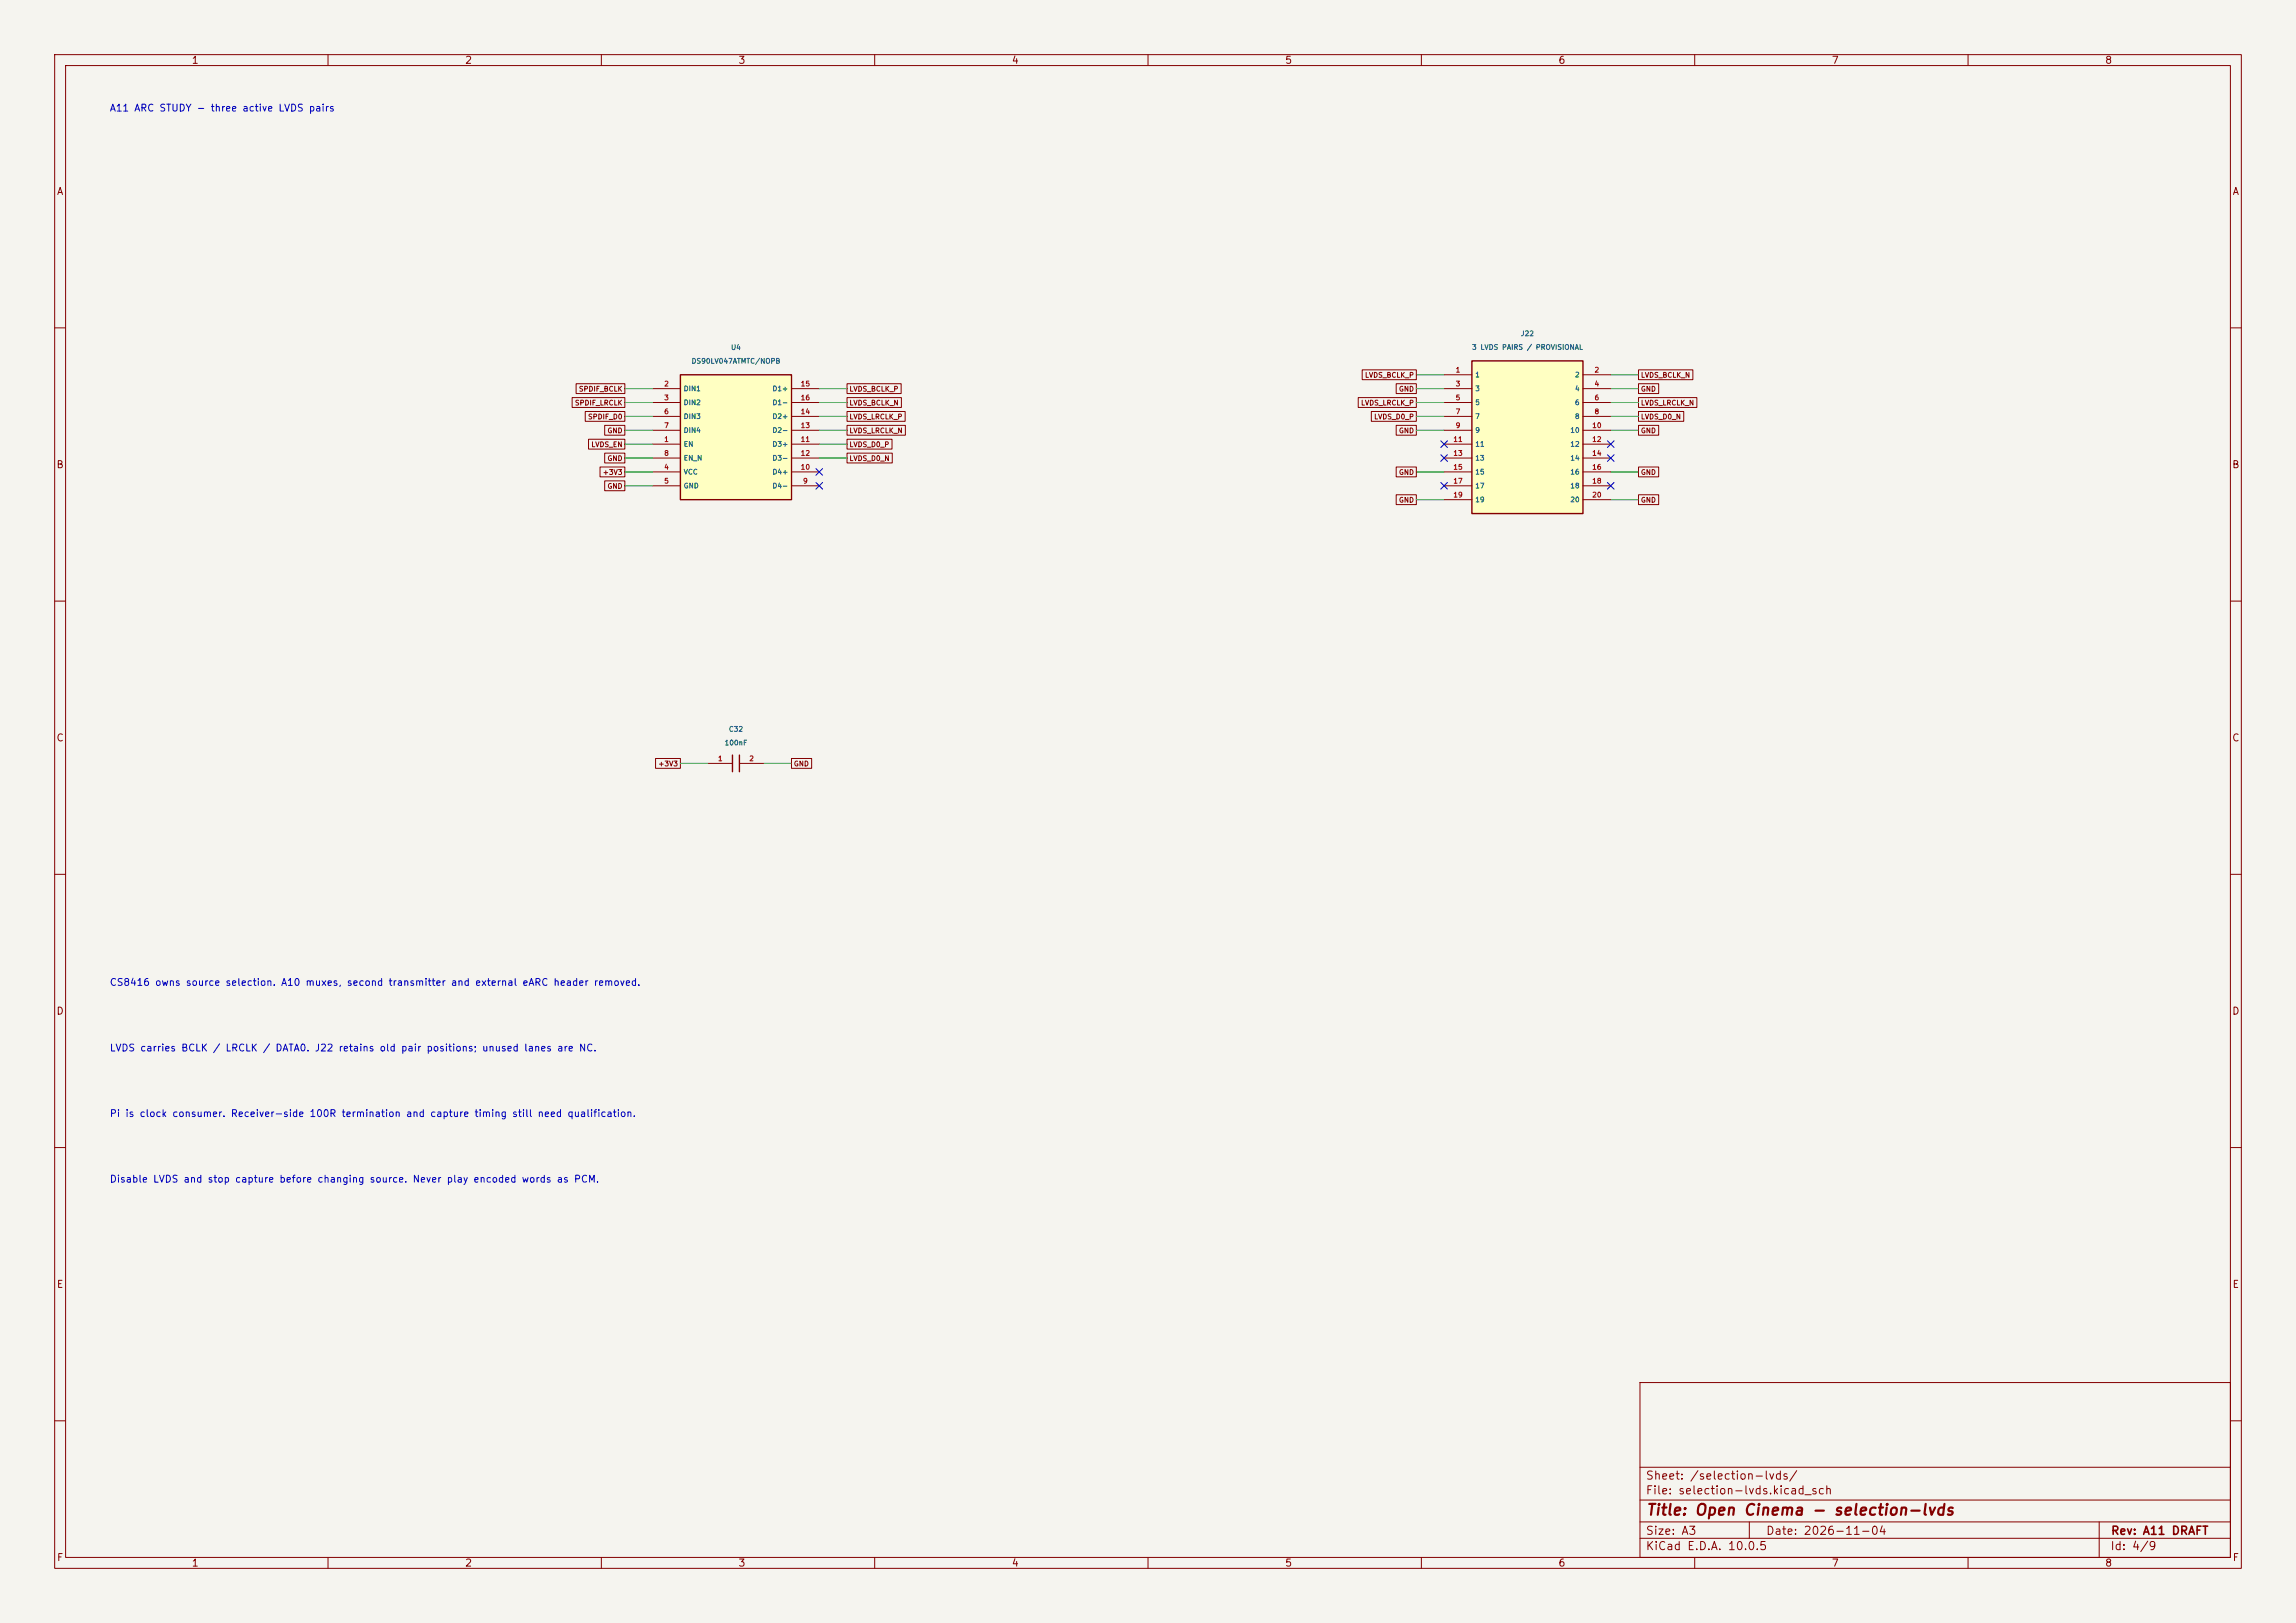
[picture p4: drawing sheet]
<svg xmlns="http://www.w3.org/2000/svg" width="420mm" height="297mm" viewBox="0 0 420 297" stroke-linecap="round" stroke-linejoin="round" font-family="sans-serif">
<defs><g id="words">
<text font-size="2" fill="#840000" x="301" y="277.8">Title: Open Cinema - selection-lvds</text>
<g font-size="1.5" fill="#840000">
<text x="300.9" y="273.8">File: selection-lvds.kicad_sch</text>
<text x="300.9" y="271.1">Sheet: /selection-lvds/</text>
<text x="300.9" y="281.2">Size: A3</text>
<text x="322.9" y="281.2">Date: 2026-11-04</text>
<text x="386" y="281.2">Rev: A11 DRAFT</text>
<text x="300.9" y="284">KiCad E.D.A. 10.0.5</text>
<text x="385.9" y="284">Id: 4/9</text>
</g>
<g font-size="1.3" fill="#840000">
<text x="35" y="12">1</text>
<text x="85" y="12">2</text>
<text x="135" y="12">3</text>
<text x="185" y="12">4</text>
<text x="235" y="12">5</text>
<text x="285" y="12">6</text>
<text x="335" y="12">7</text>
<text x="385" y="12">8</text>
<text x="10.3" y="36">A</text>
<text x="408.3" y="36">A</text>
<text x="10.2" y="86">B</text>
<text x="408.2" y="86">B</text>
<text x="10.2" y="136">C</text>
<text x="408.2" y="136">C</text>
<text x="10.2" y="186">D</text>
<text x="408.2" y="186">D</text>
<text x="10.3" y="236">E</text>
<text x="408.3" y="236">E</text>
<text x="10.3" y="286">F</text>
<text x="35" y="287">1</text>
<text x="85" y="287">2</text>
<text x="135" y="287">3</text>
<text x="185" y="287">4</text>
<text x="235" y="287">5</text>
<text x="285" y="287">6</text>
<text x="335" y="287">7</text>
<text x="385" y="287">8</text>
<text x="408.3" y="286">F</text>
</g>
<g font-size="1.3" fill="#0000c2">
<text x="20" y="20.7">A11 ARC STUDY - three active LVDS pairs</text>
<text x="20" y="180.7">CS8416 owns source selection. A10 muxes, second transmitter and external eARC header removed.</text>
<text x="20" y="192.7">LVDS carries BCLK / LRCLK / DATA0. J22 retains old pair positions; unused lanes are NC.</text>
<text x="20" y="204.7">Pi is clock consumer. Receiver-side 100R termination and capture timing still need qualification.</text>
<text x="20" y="216.7">Disable LVDS and stop capture before changing source. Never play encoded words as PCM.</text>
</g>
<g font-size=".9" fill="#006464">
<text x="133.6" y="64.3">U4</text>
<text x="269.2" y="64.2">3 LVDS PAIRS / PROVISIONAL</text>
<text x="278.1" y="61.7">J22</text>
<text x="125" y="71.8">DIN1</text>
<text x="126.4" y="66.8">DS90LV047ATMTC/NOPB</text>
<text x="141.2" y="71.8">D1+</text>
<text x="269.8" y="69.3">1</text>
<text x="269.8" y="71.8">3</text>
<text x="288" y="69.3">2</text>
<text x="288" y="71.8">4</text>
<text x="125" y="74.3">DIN2</text>
<text x="125" y="76.9">DIN3</text>
<text x="141.2" y="76.9">D2+</text>
<text x="141.2" y="74.3">D1-</text>
<text x="269.8" y="74.3">5</text>
<text x="269.8" y="76.9">7</text>
<text x="288" y="74.3">6</text>
<text x="288" y="76.9">8</text>
<text x="125" y="82">EN</text>
<text x="125" y="79.4">DIN4</text>
<text x="141.2" y="82">D3+</text>
<text x="141.2" y="79.4">D2-</text>
<text x="269.8" y="79.4">9</text>
<text x="269.8" y="82">11</text>
<text x="287.1" y="79.4">10</text>
<text x="287.1" y="82">12</text>
<text x="125" y="87">VCC</text>
<text x="125" y="89.6">GND</text>
<text x="125" y="84.5">EN_N</text>
<text x="141.2" y="89.6">D4-</text>
<text x="141.2" y="87">D4+</text>
<text x="141.2" y="84.5">D3-</text>
<text x="269.8" y="84.5">13</text>
<text x="269.8" y="87">15</text>
<text x="269.8" y="89.6">17</text>
<text x="287.1" y="84.5">14</text>
<text x="287.1" y="87">16</text>
<text x="287.1" y="89.6">18</text>
<text x="269.8" y="92.1">19</text>
<text x="287.1" y="92.1">20</text>
<text x="132.5" y="136.6">100nF</text>
<text x="133.2" y="134.1">C32</text>
</g>
<g font-size=".9" fill="#840000">
<text x="105.8" y="71.9">SPDIF_BCLK</text>
<text x="155.3" y="71.9">LVDS_BCLK_P</text>
<text x="249.6" y="69.3">LVDS_BCLK_P</text>
<text x="255.8" y="71.9">GND</text>
<text x="300.1" y="69.3">LVDS_BCLK_N</text>
<text x="300.1" y="71.9">GND</text>
<text x="105.1" y="74.4">SPDIF_LRCLK</text>
<text x="107.5" y="76.9">SPDIF_D0</text>
<text x="155.3" y="74.4">LVDS_BCLK_N</text>
<text x="155.3" y="76.9">LVDS_LRCLK_P</text>
<text x="248.9" y="74.4">LVDS_LRCLK_P</text>
<text x="251.3" y="76.9">LVDS_D0_P</text>
<text x="300.1" y="74.4">LVDS_LRCLK_N</text>
<text x="300.1" y="76.9">LVDS_D0_N</text>
<text x="108.1" y="82">LVDS_EN</text>
<text x="111" y="79.5">GND</text>
<text x="155.3" y="82">LVDS_D0_P</text>
<text x="155.3" y="79.5">LVDS_LRCLK_N</text>
<text x="255.8" y="79.5">GND</text>
<text x="300.1" y="79.5">GND</text>
<text x="110.2" y="87.1">+3V3</text>
<text x="111" y="84.6">GND</text>
<text x="111" y="89.6">GND</text>
<text x="155.3" y="84.6">LVDS_D0_N</text>
<text x="255.8" y="87.1">GND</text>
<text x="300.1" y="87.1">GND</text>
<text x="255.8" y="92.2">GND</text>
<text x="300.1" y="92.2">GND</text>
<text x="120.3" y="140.4">+3V3</text>
<text x="145.1" y="140.4">GND</text>
</g>
<g font-size=".9" fill="#a90000">
<text x="121.4" y="70.9">2</text>
<text x="146.4" y="70.9">15</text>
<text x="266.2" y="68.4">1</text>
<text x="266.2" y="70.9">3</text>
<text x="291.6" y="68.4">2</text>
<text x="291.6" y="70.9">4</text>
<text x="121.4" y="73.5">3</text>
<text x="121.4" y="76">6</text>
<text x="146.4" y="76">14</text>
<text x="146.4" y="73.5">16</text>
<text x="266.2" y="73.5">5</text>
<text x="266.2" y="76">7</text>
<text x="291.6" y="73.5">6</text>
<text x="291.6" y="76">8</text>
<text x="121.4" y="81.1">1</text>
<text x="121.4" y="78.5">7</text>
<text x="121.4" y="83.6">8</text>
<text x="146.4" y="81.1">11</text>
<text x="146.4" y="83.6">12</text>
<text x="146.4" y="78.5">13</text>
<text x="265.8" y="81.1">11</text>
<text x="265.8" y="83.6">13</text>
<text x="266.2" y="78.5">9</text>
<text x="291.2" y="78.5">10</text>
<text x="291.2" y="81.1">12</text>
<text x="291.2" y="83.6">14</text>
<text x="121.4" y="86.2">4</text>
<text x="121.4" y="88.7">5</text>
<text x="146.4" y="86.2">10</text>
<text x="146.8" y="88.7">9</text>
<text x="265.8" y="86.2">15</text>
<text x="265.8" y="88.7">17</text>
<text x="291.2" y="86.2">16</text>
<text x="291.2" y="88.7">18</text>
<text x="265.8" y="91.2">19</text>
<text x="291.2" y="91.2">20</text>
<text x="131.2" y="139.5">1</text>
<text x="137" y="139.5">2</text>
</g>
</g></defs>
<path d="M0 0h420v297h-420z" fill="#f5f4ef" stroke="#f5f4ef" stroke-width=".18"/>
<g fill="none" stroke="#840000" stroke-width=".18">
<path d="M10 10h400v277h-400zM12 12h396v273h-396zM60 10v2M110 10v2M160 10v2M210 10v2M260 10v2M310 10v2M360 10v2M10 60h2M408 60h2M10 110h2"/>
<path d="M408 110h2M10 160h2M408 160h2M10 210h2M408 210h2M300 253h108v32h-108zM10 260h2M300 278.5h108M300 274.5h108M300 268.5h108M320 278.5v3M384 278.5v6.5"/>
<path d="M408 260h2M60 285v2M110 285v2M160 285v2M210 285v2M260 285v2M300 281.5h108M310 285v2M360 285v2"/>
</g>
<path d="M124.5 68.6h20.3v22.8h-20.3z" fill="#ffffc2"/>
<path d="M124.5 68.6h20.3v22.8h-20.3zM134 138.2v3M135.3 138.2v3" fill="none" stroke="#840000" stroke-width=".25"/>
<g fill="none" stroke="#840000" stroke-width=".18">
<path d="M119.4 71.1h5.1M119.4 73.7h5.1M119.4 76.2h5.1M119.4 78.7h5.1M144.8 71.1h5.1M144.8 73.7h5.1M144.8 76.2h5.1M144.8 78.7h5.1M119.4 81.3h5.1M119.4 86.4h5.1M119.4 88.9h5.1M119.4 83.8h5.1"/>
<path d="M144.8 81.3h5.1M144.8 86.4h5.1M144.8 88.9h5.1M144.8 83.8h5.1M129.5 139.7h4.5M135.3 139.7h4.4"/>
</g>
<path d="M269.2 66h20.4v28h-20.4z" fill="#ffffc2"/>
<path d="M269.2 66h20.4v28h-20.4z" fill="none" stroke="#840000" stroke-width=".25"/>
<g fill="none" stroke="#840000" stroke-width=".18">
<path d="M104.7 72.8h9.6v1.8h-9.6zM105.4 70.2h8.9v1.8h-8.9zM107.1 75.3h7.2v1.8h-7.2zM110.6 77.8h3.7v1.8h-3.7zM154.9 70.2h9.9v1.8h-9.9zM154.9 72.8h10v1.8h-10zM154.9 77.8h10.7v1.8h-10.7zM154.9 75.3h10.7v1.8h-10.7zM248.4 72.8h10.7v1.8h-10.7zM249.2 67.7h9.9v1.8h-9.9zM250.8 75.3h8.3v1.8h-8.3zM255.4 77.8h3.7v1.8h-3.7z"/>
<path d="M255.4 70.2h3.7v1.8h-3.7zM264.2 68.6h5M264.2 71.1h5M264.2 73.7h5M264.2 76.2h5M264.2 78.7h5M289.6 68.6h5M289.6 71.1h5M289.6 73.7h5M289.6 76.2h5M289.6 78.7h5M299.7 72.8h10.7v1.8h-10.7z"/>
<path d="M299.7 67.7h10v1.8h-10zM299.7 75.3h8.3v1.8h-8.3zM299.7 77.8h3.7v1.8h-3.7zM299.7 70.2h3.7v1.8h-3.7zM107.7 80.4h6.6v1.8h-6.6zM109.8 85.5h4.5v1.8h-4.5zM110.6 82.9h3.7v1.8h-3.7zM110.6 88h3.7v1.8h-3.7zM154.9 80.4h8.3v1.8h-8.3zM154.9 82.9h8.3v1.8h-8.3zM255.4 90.5h3.7v1.8h-3.7zM255.4 85.5h3.7v1.8h-3.7z"/>
<path d="M264.2 81.3h5M264.2 83.8h5M264.2 86.4h5M264.2 88.9h5M264.2 91.4h5M289.6 81.3h5M289.6 83.8h5M289.6 86.4h5M289.6 88.9h5M289.6 91.4h5M299.7 90.5h3.7v1.8h-3.7zM299.7 85.5h3.7v1.8h-3.7z"/>
<path d="M119.9 138.8h4.6v1.8h-4.6zM144.8 138.8h3.7v1.8h-3.7z"/>
</g>
<g fill="none" stroke="#009600" stroke-width=".18">
<path d="M114.3 73.7h5.1M114.3 78.7h5.1M114.3 71.1h5.1M114.3 76.2h5.1M149.9 73.7h5M149.9 78.7h5M149.9 71.1h5M149.9 76.2h5M259.1 73.7h5.1M259.1 78.7h5.1M259.1 71.1h5.1M259.1 76.2h5.1"/>
<path d="M259.1 68.6h5.1M294.6 73.7h5.1M294.6 78.7h5.1M294.6 71.1h5.1M294.6 76.2h5.1M294.6 68.6h5.1M114.3 86.4h5.1M114.3 81.3h5.1M114.3 83.8h5.1M114.3 88.9h5.1M149.9 81.3h5M149.9 83.8h5"/>
<path d="M259.1 91.4h5.1M259.1 86.4h5.1M294.6 91.4h5.1M294.6 86.4h5.1M124.5 139.7h5M139.7 139.7h5.1"/>
</g>
<g fill="none" stroke="#000084" stroke-width=".18">
<path d="M149.3 85.8l1.2 1.2M149.3 88.3l1.2 1.2M150.5 85.8l-1.2 1.2M150.5 88.3l-1.2 1.2M263.6 83.2l1.2 1.2M263.6 80.7l1.2 1.2M263.6 88.3l1.2 1.2M264.8 83.2l-1.2 1.2M264.8 80.7l-1.2 1.2M264.8 88.3l-1.2 1.2M294 80.7l1.2 1.2M294 83.2l1.2 1.2"/>
<path d="M294 88.3l1.2 1.2M295.2 80.7l-1.2 1.2M295.2 83.2l-1.2 1.2M295.2 88.3l-1.2 1.2"/>
</g>
<use href="#words"/>
</svg>
